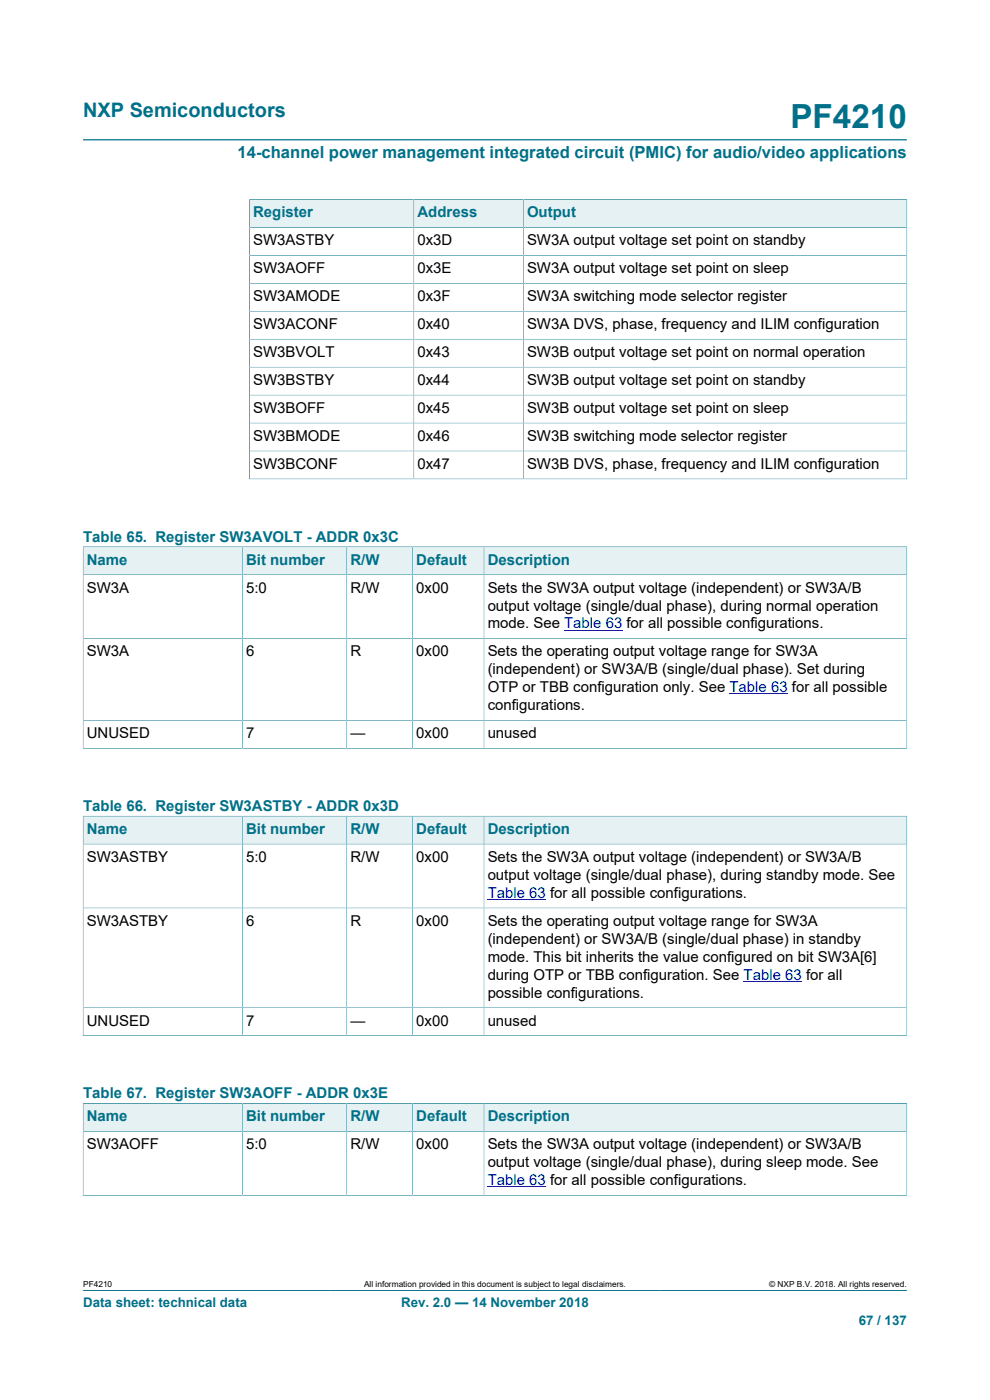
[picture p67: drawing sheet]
<svg xmlns="http://www.w3.org/2000/svg" width="210mm" height="297mm" viewBox="0 0 210 297" stroke-linecap="round" stroke-linejoin="round" font-family="sans-serif">
<defs><g id="words">
<text font-size="7.1" fill="#007088" x="167.7" y="27.2">PF4210</text>
<text font-size="4.2" fill="#007088" x="17.6" y="24.8">NXP Semiconductors</text>
<text font-size="3.5" fill="#007088" x="50.4" y="33.5">14-channel power management integrated circuit (PMIC) for audio/video applications</text>
<g font-size="3.2" fill="#007088">
<text x="53.7" y="46.1">Register</text>
<text x="88.6" y="46.1">Address</text>
<text x="111.8" y="46.1">Output</text>
<text x="17.6" y="114.9">Table 65. Register SW3AVOLT - ADDR 0x3C</text>
<text x="18.4" y="119.8">Name</text>
<text x="52.2" y="119.8">Bit number</text>
<text x="74.3" y="119.8">R/W</text>
<text x="88.3" y="119.8">Default</text>
<text x="103.4" y="119.8">Description</text>
<text x="17.6" y="172.1">Table 66. Register SW3ASTBY - ADDR 0x3D</text>
<text x="18.4" y="176.9">Name</text>
<text x="52.2" y="176.9">Bit number</text>
<text x="74.3" y="176.9">R/W</text>
<text x="88.3" y="176.9">Default</text>
<text x="103.4" y="176.9">Description</text>
<text x="17.6" y="233">Table 67. Register SW3AOFF - ADDR 0x3E</text>
<text x="18.4" y="237.9">Name</text>
<text x="52.2" y="237.9">Bit number</text>
<text x="74.3" y="237.9">R/W</text>
<text x="88.3" y="237.9">Default</text>
<text x="103.4" y="237.9">Description</text>
</g>
<g font-size="3.2">
<text x="53.7" y="52">SW3ASTBY</text>
<text x="88.6" y="52">0x3D</text>
<text x="111.8" y="52">SW3A output voltage set point on standby</text>
<text x="53.7" y="58">SW3AOFF</text>
<text x="88.6" y="58">0x3E</text>
<text x="111.8" y="58">SW3A output voltage set point on sleep</text>
<text x="53.7" y="63.9">SW3AMODE</text>
<text x="88.6" y="63.9">0x3F</text>
<text x="111.8" y="63.9">SW3A switching mode selector register</text>
<text x="53.7" y="69.8">SW3ACONF</text>
<text x="88.6" y="69.8">0x40</text>
<text x="111.8" y="69.8">SW3A DVS, phase, frequency and ILIM configuration</text>
<text x="53.7" y="75.8">SW3BVOLT</text>
<text x="88.6" y="75.8">0x43</text>
<text x="111.8" y="75.8">SW3B output voltage set point on normal operation</text>
<text x="53.7" y="81.7">SW3BSTBY</text>
<text x="88.6" y="81.7">0x44</text>
<text x="111.8" y="81.7">SW3B output voltage set point on standby</text>
<text x="53.7" y="87.6">SW3BOFF</text>
<text x="88.6" y="87.6">0x45</text>
<text x="111.8" y="87.6">SW3B output voltage set point on sleep</text>
<text x="53.7" y="93.5">SW3BMODE</text>
<text x="88.6" y="93.5">0x46</text>
<text x="111.8" y="93.5">SW3B switching mode selector register</text>
<text x="53.7" y="99.5">SW3BCONF</text>
<text x="88.6" y="99.5">0x47</text>
<text x="111.8" y="99.5">SW3B DVS, phase, frequency and ILIM configuration</text>
<text x="18.4" y="125.7">SW3A</text>
<text x="52.2" y="125.7">5:0</text>
<text x="74.3" y="125.7">R/W</text>
<text x="88.3" y="125.7">0x00</text>
<text x="103.4" y="125.7">Sets the SW3A output voltage (independent) or SW3A/B</text>
<text x="103.4" y="129.5">output voltage (single/dual phase), during normal operation</text>
<text x="103.4" y="133.3">mode. See Table 63 for all possible configurations.</text>
<text x="18.4" y="139.3">SW3A</text>
<text x="52.2" y="139.3">6</text>
<text x="74.3" y="139.3">R</text>
<text x="88.3" y="139.3">0x00</text>
<text x="103.4" y="139.3">Sets the operating output voltage range for SW3A</text>
<text x="103.4" y="143.1">(independent) or SW3A/B (single/dual phase). Set during</text>
<text x="103.4" y="146.9">OTP or TBB configuration only. See Table 63 for all possible</text>
<text x="103.4" y="150.7">configurations.</text>
<text x="18.4" y="156.6">UNUSED</text>
<text x="52.2" y="156.6">7</text>
<text x="74.3" y="156.6">—</text>
<text x="88.3" y="156.6">0x00</text>
<text x="103.4" y="156.6">unused</text>
<text x="18.4" y="182.9">SW3ASTBY</text>
<text x="52.2" y="182.9">5:0</text>
<text x="74.3" y="182.9">R/W</text>
<text x="88.3" y="182.9">0x00</text>
<text x="103.4" y="182.9">Sets the SW3A output voltage (independent) or SW3A/B</text>
<text x="103.4" y="186.7">output voltage (single/dual phase), during standby mode. See</text>
<text x="18.4" y="196.4">SW3ASTBY</text>
<text x="52.2" y="196.4">6</text>
<text x="74.3" y="196.4">R</text>
<text x="88.3" y="196.4">0x00</text>
<text x="103.4" y="196.4">Sets the operating output voltage range for SW3A</text>
<text x="103.4" y="200.2">(independent) or SW3A/B (single/dual phase) in standby</text>
<text x="103.4" y="204">mode. This bit inherits the value configured on bit SW3A[6]</text>
<text x="103.4" y="207.8">during OTP or TBB configuration. See Table 63 for all</text>
<text x="103.4" y="211.6">possible configurations.</text>
<text x="18.4" y="217.6">UNUSED</text>
<text x="52.2" y="217.6">7</text>
<text x="74.3" y="217.6">—</text>
<text x="88.3" y="217.6">0x00</text>
<text x="103.4" y="217.6">unused</text>
<text x="18.4" y="243.8">SW3AOFF</text>
<text x="52.2" y="243.8">5:0</text>
<text x="74.3" y="243.8">R/W</text>
<text x="88.3" y="243.8">0x00</text>
<text x="103.4" y="243.8">Sets the SW3A output voltage (independent) or SW3A/B</text>
<text x="103.4" y="247.6">output voltage (single/dual phase), during sleep mode. See</text>
</g>
<g font-size="3.2" fill="#00f">
<text x="103.4" y="190.5">Table 63 for all possible configurations.</text>
<text x="103.4" y="251.4">Table 63 for all possible configurations.</text>
</g>
<g font-size="2.8" fill="#007088">
<text x="17.6" y="277.3">Data sheet: technical data</text>
<text x="85.1" y="277.3">Rev. 2.0 — 14 November 2018</text>
<text x="182.2" y="281">67 / 137</text>
</g>
<g font-size="1.8">
<text x="17.6" y="273.1">PF4210</text>
<text x="77.2" y="273.1">All information provided in this document is subject to legal disclaimers.</text>
<text x="163.2" y="273.1">© NXP B.V. 2018. All rights reserved.</text>
</g>
</g></defs>
<path d="M17.6 29.7h174.8M17.6 273.8h174.8" fill="none" stroke="#007088" stroke-width=".21"/>
<path d="M53 42.4h34.7v5.8h-34.7z" fill="#e6f1f3"/>
<path d="M52.9 42.3v6h34.9v-6h-35" fill="none" stroke="#007088" stroke-width=".21"/>
<path d="M87.8 42.4h23.1v5.8h-23.1z" fill="#e6f1f3"/>
<path d="M87.8 42.3h23.2v6h-23.2z" fill="none" stroke="#007088" stroke-width=".21"/>
<path d="M111.1 42.4h81.2v5.8h-81.2z" fill="#e6f1f3"/>
<g fill="none" stroke="#007088" stroke-width=".21">
<path d="M52.9 54.2h139.5M87.8 48.3v53.3M192.4 42.3v59.4M192.4 48.3h-139.5v53.4M192.4 42.3h-81.4v59.3M52.9 60.1h139.5M52.9 66h139.5M52.9 72h139.5M52.9 77.9h139.5M52.9 83.8h139.5M52.9 89.7h139.5M52.9 95.7h139.5"/>
<path d="M52.8 101.6h139.6"/>
</g>
<path d="M17.7 116.1h33.6v5.7h-33.6z" fill="#e6f1f3"/>
<path d="M17.6 115.9v6h33.8v-5.9h-33.8" fill="none" stroke="#007088" stroke-width=".21"/>
<path d="M51.5 116.1h22v5.7h-22z" fill="#e6f1f3"/>
<path d="M51.4 116h22.1v5.9h-22.1z" fill="none" stroke="#007088" stroke-width=".21"/>
<path d="M73.6 116.1h13.9v5.7h-13.9z" fill="#e6f1f3"/>
<path d="M73.5 116h14v5.9h-14z" fill="none" stroke="#007088" stroke-width=".21"/>
<path d="M87.6 116.1h15v5.7h-15z" fill="#e6f1f3"/>
<path d="M87.5 116h15.2v5.9h-15.2z" fill="none" stroke="#007088" stroke-width=".21"/>
<path d="M102.7 116.1h89.6v5.7h-89.6z" fill="#e6f1f3"/>
<path d="M192.4 115.9v42.9M192.4 116h-89.7v42.8M17.6 135.5h174.8M51.4 121.9v36.9M73.5 121.9v36.9M87.5 121.9v36.9M192.4 121.9h-174.8v36.9M17.6 158.8h174.8M17.6 152.8h174.8" fill="none" stroke="#007088" stroke-width=".21"/>
<path d="M119.7 133.7h12.3M154.7 147.2h12.4" fill="none" stroke="#00f" stroke-width=".21"/>
<path d="M17.7 173.2h33.6v5.8h-33.6z" fill="#e6f1f3"/>
<path d="M17.6 173.1v6h33.8v-6h-33.8" fill="none" stroke="#007088" stroke-width=".21"/>
<path d="M51.5 173.2h22v5.8h-22z" fill="#e6f1f3"/>
<path d="M51.4 173.1h22.1v6h-22.1z" fill="none" stroke="#007088" stroke-width=".21"/>
<path d="M73.6 173.2h13.9v5.8h-13.9z" fill="#e6f1f3"/>
<path d="M73.5 173.1h14v6h-14z" fill="none" stroke="#007088" stroke-width=".21"/>
<path d="M87.6 173.2h15v5.8h-15z" fill="#e6f1f3"/>
<path d="M87.5 173.1h15.2v6h-15.2z" fill="none" stroke="#007088" stroke-width=".21"/>
<path d="M102.7 173.2h89.6v5.8h-89.6z" fill="#e6f1f3"/>
<path d="M51.4 179.1v40.6M73.5 179.1v40.6M87.5 179.1v40.6M192.4 173.1v46.7M192.4 179.1h-174.8v40.7M192.4 173.1h-89.7v46.6M17.6 192.6h174.8M17.6 219.7h174.8M17.6 213.8h174.8" fill="none" stroke="#007088" stroke-width=".21"/>
<path d="M103.4 190.8h12.4M157.7 208.2h12.4" fill="none" stroke="#00f" stroke-width=".21"/>
<path d="M17.7 234.2h33.6v5.8h-33.6z" fill="#e6f1f3"/>
<path d="M17.6 234v6h33.8v-5.9h-33.8" fill="none" stroke="#007088" stroke-width=".21"/>
<path d="M51.5 234.2h22v5.8h-22z" fill="#e6f1f3"/>
<path d="M51.4 234.1h22.1v5.9h-22.1z" fill="none" stroke="#007088" stroke-width=".21"/>
<path d="M73.6 234.2h13.9v5.8h-13.9z" fill="#e6f1f3"/>
<path d="M73.5 234.1h14v5.9h-14z" fill="none" stroke="#007088" stroke-width=".21"/>
<path d="M87.6 234.2h15v5.8h-15z" fill="#e6f1f3"/>
<path d="M87.5 234.1h15.2v5.9h-15.2z" fill="none" stroke="#007088" stroke-width=".21"/>
<path d="M102.7 234.2h89.6v5.8h-89.6z" fill="#e6f1f3"/>
<path d="M192.4 234v19.6M192.4 234.1h-89.7v19.5M17.6 253.6h174.8M51.4 240v13.6M73.5 240v13.6M87.5 240v13.6M192.4 240h-174.8v13.6" fill="none" stroke="#007088" stroke-width=".21"/>
<path d="M103.4 251.8h12.4" fill="none" stroke="#00f" stroke-width=".21"/>
<use href="#words"/>
</svg>
